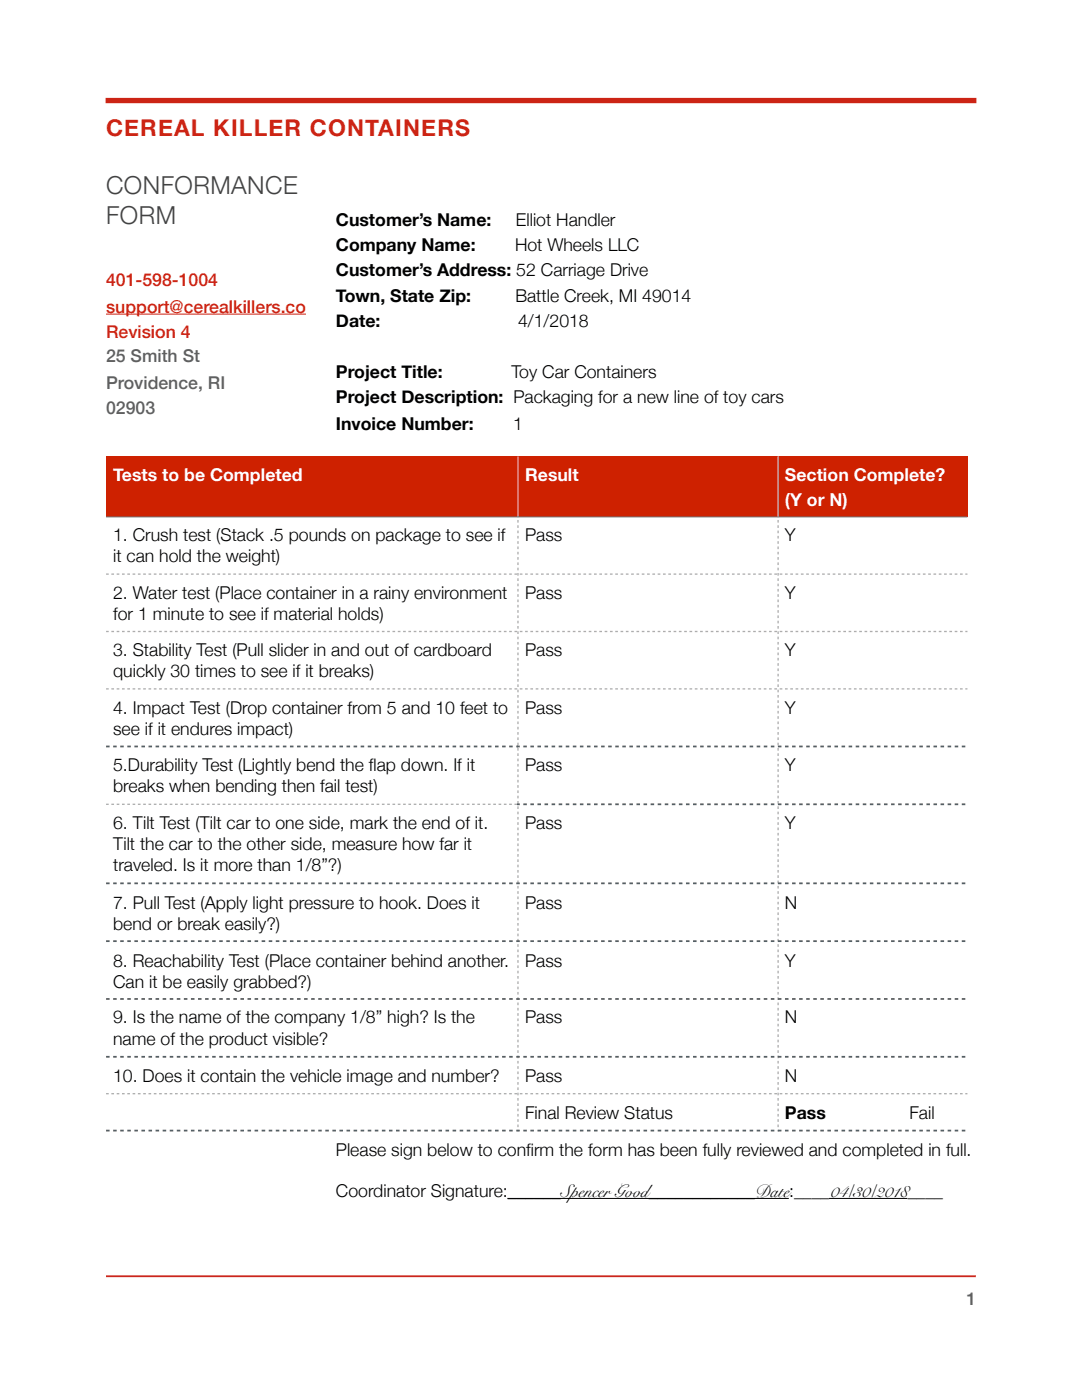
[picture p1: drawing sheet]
<svg xmlns="http://www.w3.org/2000/svg" width="216mm" height="279mm" viewBox="0 0 216 279" stroke-linecap="round" stroke-linejoin="round" font-family="sans-serif">
<defs><g id="words">
<g font-size="4.9" fill="#444">
<text x="21.2" y="38.8">CONFORMANCE</text>
<text x="21.2" y="44.8">FORM</text>
</g>
<text font-size="4.6" fill="#cc2415" x="21.2" y="27.2">CEREAL KILLER CONTAINERS</text>
<g font-size="3.5">
<text x="67" y="45.2">Customer’s Name:</text>
<text x="103" y="45.2">Elliot Handler</text>
<text x="67" y="50.1">Company Name:</text>
<text x="102.8" y="50.1">Hot Wheels LLC</text>
<text x="67" y="55">Customer’s Address: 52 Carriage Drive</text>
<text x="67" y="60.3">Town, State Zip:</text>
<text x="67" y="65.3">Date:</text>
<text x="102.8" y="60.3">Battle Creek, MI 49014</text>
<text x="103.4" y="65.3">4/1/2018</text>
<text x="67" y="75.5">Project Title:</text>
<text x="102.1" y="75.5">Toy Car Containers</text>
<text x="67" y="80.4">Project Description: Packaging for a new line of toy cars</text>
<text x="67" y="85.7">Invoice Number:</text>
<text x="102.4" y="85.7">1</text>
<text x="22.6" y="107.9">1. Crush test (Stack .5 pounds on package to see if</text>
<text x="104.8" y="107.9">Pass</text>
<text x="156.6" y="107.9">Y</text>
<text x="22.6" y="112.2">it can hold the weight)</text>
<text x="22.6" y="119.6">2. Water test (Place container in a rainy environment</text>
<text x="104.8" y="119.6">Pass</text>
<text x="156.6" y="119.6">Y</text>
<text x="22.6" y="123.8">for 1 minute to see if material holds)</text>
<text x="22.6" y="130.9">3. Stability Test (Pull slider in and out of cardboard</text>
<text x="104.8" y="130.9">Pass</text>
<text x="156.6" y="130.9">Y</text>
<text x="22.6" y="135.1">quickly 30 times to see if it breaks)</text>
<text x="22.6" y="142.5">4. Impact Test (Drop container from 5 and 10 feet to</text>
<text x="104.8" y="142.5">Pass</text>
<text x="156.6" y="142.5">Y</text>
<text x="22.6" y="146.8">see if it endures impact)</text>
<text x="22.6" y="153.8">5.Durability Test (Lightly bend the flap down. If it</text>
<text x="104.8" y="153.8">Pass</text>
<text x="156.6" y="153.8">Y</text>
<text x="22.6" y="158">breaks when bending then fail test)</text>
<text x="22.6" y="165.5">6. Tilt Test (Tilt car to one side, mark the end of it.</text>
<text x="104.8" y="165.5">Pass</text>
<text x="156.6" y="165.5">Y</text>
<text x="22.6" y="169.7">Tilt the car to the other side, measure how far it</text>
<text x="22.6" y="173.9">traveled. Is it more than 1/8”?)</text>
<text x="22.6" y="181.3">7. Pull Test (Apply light pressure to hook. Does it</text>
<text x="22.6" y="185.6">bend or break easily?)</text>
<text x="104.8" y="181.3">Pass</text>
<text x="156.6" y="181.3">N</text>
<text x="22.6" y="193">8. Reachability Test (Place container behind another.</text>
<text x="22.6" y="197.2">Can it be easily grabbed?)</text>
<text x="104.8" y="193">Pass</text>
<text x="156.6" y="193">Y</text>
<text x="22.6" y="204.3">9. Is the name of the company 1/8” high? Is the</text>
<text x="22.6" y="208.5">name of the product visible?</text>
<text x="104.8" y="204.3">Pass</text>
<text x="156.6" y="204.3">N</text>
<text x="22.6" y="215.9">10. Does it contain the vehicle image and number?</text>
<text x="104.8" y="215.9">Pass</text>
<text x="156.6" y="215.9">N</text>
<text x="104.8" y="223.3">Final Review Status</text>
<text x="156.6" y="223.3">Pass</text>
<text x="181.5" y="223.3">Fail</text>
<text x="67" y="230.7">Please sign below to confirm the form has been fully reviewed and completed in full.</text>
<text x="67" y="238.8">Coordinator Signature:______Spencer Good____________Date:____04/30/2018____</text>
</g>
<g font-size="3.5" fill="#cc2415">
<text x="21.2" y="57.2">401-598-1004</text>
<text x="21.2" y="62.4">support@cerealkillers.co</text>
<text x="21.2" y="67.4">Revision 4</text>
</g>
<g font-size="3.5" fill="#606060">
<text x="21.2" y="72.3">25 Smith St</text>
<text x="21.2" y="77.6">Providence, RI</text>
<text x="21.2" y="82.5">02903</text>
<text x="192.9" y="260.3">1</text>
</g>
<g font-size="3.5" fill="#fff">
<text x="22.6" y="96">Tests to be Completed</text>
<text x="104.8" y="96">Result</text>
<text x="156.6" y="96">Section Complete?</text>
<text x="156.6" y="100.9">(Y or N)</text>
</g>
</g></defs>
<path d="M21.2 254.7h173.5" fill="none" stroke="#ca2620" stroke-width=".35"/>
<path d="M21.1 20.1h173.7" fill="none" stroke="#cc2415" stroke-width="1.1" stroke-linecap="butt"/>
<path d="M101.3 239.2h56.1M165.4 239.2h15.6" fill="none" stroke="#000" stroke-width=".2"/>
<path d="M21.2 62.7h39.9" fill="none" stroke="#cc2415" stroke-width=".2"/>
<g fill="#ce2100">
<path d="M21.2 91.1h82.2v12.1h-82.2z"/>
<path d="M103.4 91.1h51.9v12.1h-51.9z"/>
<path d="M155.3 91.1h37.7v12.1h-37.7z"/>
</g>
<path d="M103.4 91.1v11.9M155.3 91.1v11.9" fill="none" stroke="#c8d3d9" stroke-width=".2"/>
<path d="M21.2 114.6h171.8M103.4 102.9v34.6M155.3 102.9v108M21.2 126h171.8M21.2 137.5h82.2M103.3 137.5h52M103.4 137.4v73.5M155.2 137.5h37.8M21.2 160.5h82M21.2 218.3h171.8M103.4 210.9v14.9M155.3 210.9v14.9" fill="none" stroke="#adadad" stroke-width=".26" stroke-dasharray=".5 .5" stroke-linecap="butt"/>
<path d="M21.2 149h82.2M103.3 149h52M155.2 149h37.8M21.2 176.3h171.8M103.1 160.5h89.9M21.2 187.8h171.8M21.2 199.4h171.8M21.2 210.9h171.8M21.2 225.6h134.1M155.2 225.6h37.8" fill="none" stroke="#535f65" stroke-width=".35" stroke-dasharray=".7 .7" stroke-linecap="butt"/>
<path d="M21.2 103.2h171.8" fill="none" stroke="#808080" stroke-width=".2"/>
<use href="#words"/>
</svg>
